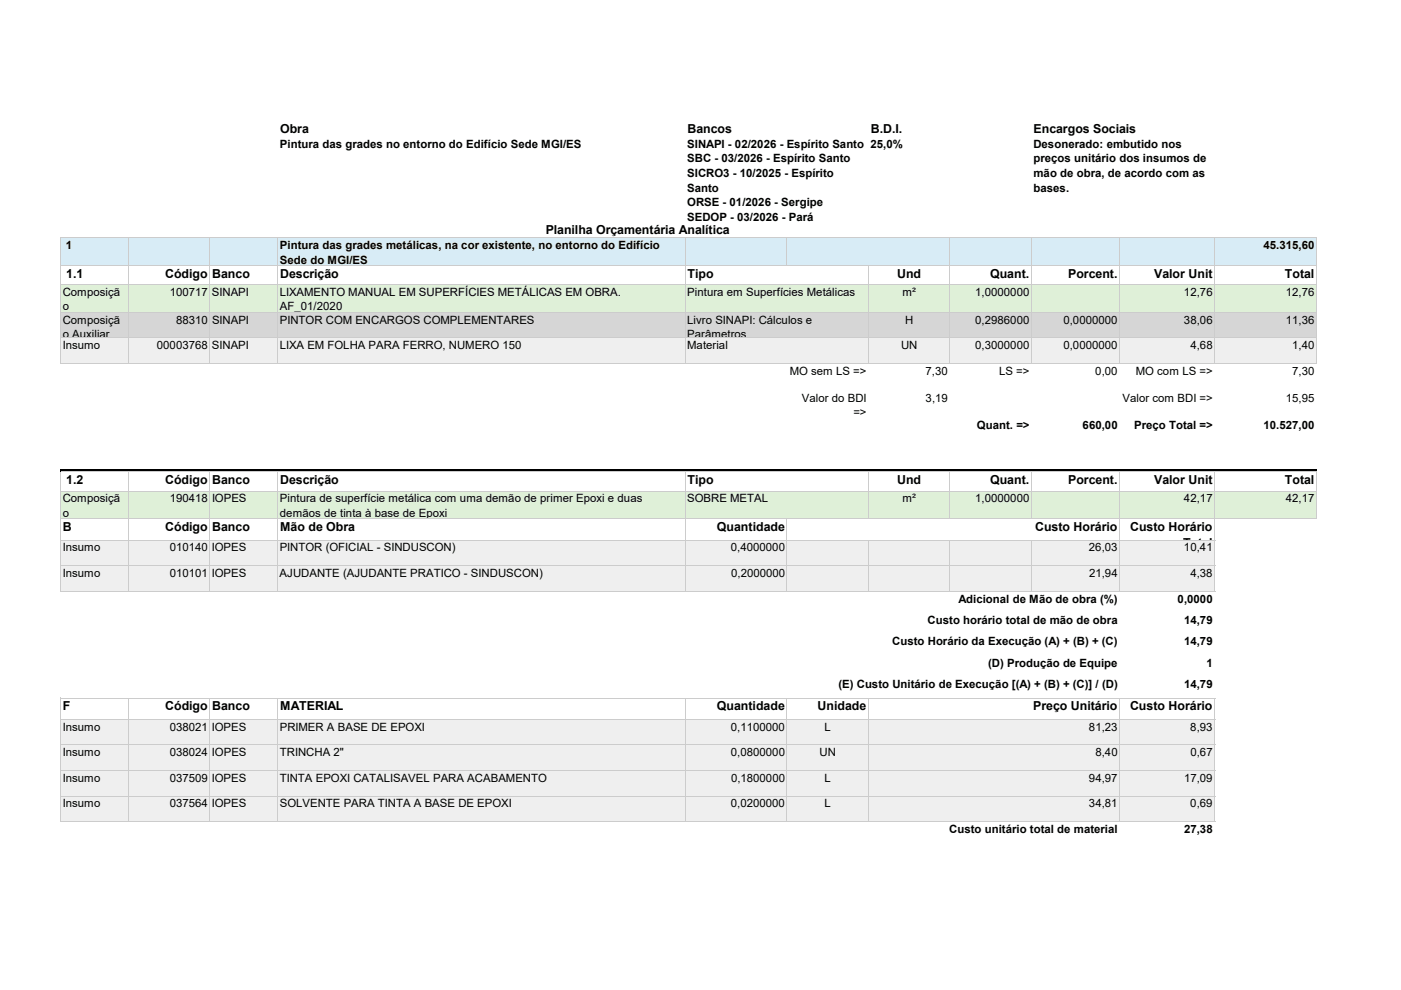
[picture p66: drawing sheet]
<svg xmlns="http://www.w3.org/2000/svg" width="297mm" height="210mm" viewBox="0 0 297 210" stroke-linecap="round" stroke-linejoin="round" font-family="sans-serif">
<defs><g id="words">
<g font-size="2.6">
<text x="59.4" y="28.2">Obra</text>
<text x="145.8" y="28.2">Bancos</text>
<text x="184.6" y="28.2">B.D.I.</text>
<text x="219.2" y="28.2">Encargos Sociais</text>
<text x="115.7" y="49.5">Planilha Orçamentária Analítica</text>
<text x="14.1" y="58.9">1.1</text>
<text x="35" y="58.9">Código Banco</text>
<text x="59.4" y="58.9">Descrição</text>
<text x="145.8" y="58.9">Tipo</text>
<text x="190.2" y="58.9">Und</text>
<text x="209.9" y="58.9">Quant.</text>
<text x="226.5" y="58.9">Porcent.</text>
<text x="244.7" y="58.9">Valor Unit</text>
<text x="272.4" y="58.9">Total</text>
<text x="14.1" y="102.7">1.2</text>
<text x="35" y="102.7">Código Banco</text>
<text x="59.4" y="102.7">Descrição</text>
<text x="145.8" y="102.7">Tipo</text>
<text x="190.2" y="102.7">Und</text>
<text x="209.9" y="102.7">Quant.</text>
<text x="226.5" y="102.7">Porcent.</text>
<text x="244.7" y="102.7">Valor Unit</text>
<text x="272.4" y="102.7">Total</text>
<text x="13.3" y="112.6">B</text>
<text x="35" y="112.6">Código Banco</text>
<text x="59.4" y="112.6">Mão de Obra</text>
<text x="152" y="112.6">Quantidade</text>
<text x="219.5" y="112.6">Custo Horário</text>
<text x="239.6" y="112.6">Custo Horário</text>
<text x="250.8" y="116">T t l</text>
<text x="13.3" y="150.7">F</text>
<text x="35" y="150.7">Código Banco</text>
<text x="59.4" y="150.7">MATERIAL</text>
<text x="152" y="150.7">Quantidade</text>
<text x="173.3" y="150.7">Unidade</text>
<text x="219.1" y="150.7">Preço Unitário</text>
<text x="239.6" y="150.7">Custo Horário</text>
</g>
<g font-size="2.4">
<text x="59.3" y="31.4">Pintura das grades no entorno do Edifício Sede MGI/ES</text>
<text x="145.7" y="31.4">SINAPI - 02/2026 - Espírito Santo 25,0%</text>
<text x="145.7" y="34.5">SBC - 03/2026 - Espírito Santo</text>
<text x="219.1" y="31.4">Desonerado: embutido nos</text>
<text x="219.1" y="34.5">preços unitário dos insumos de</text>
<text x="145.7" y="37.5">SICRO3 - 10/2025 - Espírito</text>
<text x="145.7" y="40.6">Santo</text>
<text x="219.1" y="37.5">mão de obra, de acordo com as</text>
<text x="219.1" y="40.6">bases.</text>
<text x="145.7" y="43.7">ORSE - 01/2026 - Sergipe</text>
<text x="145.7" y="46.8">SEDOP - 03/2026 - Pará</text>
<text x="14" y="52.8">1</text>
<text x="59.3" y="52.8">Pintura das grades metálicas, na cor existente, no entorno do Edifício</text>
<text x="267.9" y="52.8">45.315,60</text>
<text x="59.3" y="55.9">Sede do MGI/ES</text>
<text x="13.3" y="62.7">Composiçã</text>
<text x="13.3" y="65.8">o</text>
<text x="36" y="62.7">100717 SINAPI</text>
<text x="59.3" y="62.7">LIXAMENTO MANUAL EM SUPERFÍCIES METÁLICAS EM OBRA.</text>
<text x="59.3" y="65.8">AF_01/2020</text>
<text x="145.7" y="62.7">Pintura em Superfícies Metálicas</text>
<text x="191.3" y="62.7">m²</text>
<text x="206.8" y="62.7">1,0000000</text>
<text x="251" y="62.7">12,76</text>
<text x="272.6" y="62.7">12,76</text>
<text x="13.3" y="71.7">o Auxiliar</text>
<text x="13.3" y="68.6">Composiçã</text>
<text x="37.3" y="68.6">88310 SINAPI</text>
<text x="59.3" y="68.6">PINTOR COM ENCARGOS COMPLEMENTARES</text>
<text x="145.7" y="68.6">Livro SINAPI: Cálculos e</text>
<text x="145.7" y="71.7">Parâmetros</text>
<text x="191.9" y="68.6">H</text>
<text x="206.8" y="68.6">0,2986000</text>
<text x="225.5" y="68.6">0,0000000</text>
<text x="251" y="68.6">38,06</text>
<text x="272.6" y="68.6">11,36</text>
<text x="13.3" y="74">Insumo</text>
<text x="33.3" y="74">00003768 SINAPI</text>
<text x="59.3" y="74">LIXA EM FOLHA PARA FERRO, NUMERO 150</text>
<text x="145.7" y="74">Material</text>
<text x="191" y="74">UN</text>
<text x="206.8" y="74">0,3000000</text>
<text x="225.5" y="74">0,0000000</text>
<text x="252.4" y="74">4,68</text>
<text x="274" y="74">1,40</text>
<text x="167.4" y="79.5">MO sem LS =&gt;</text>
<text x="196.2" y="79.5">7,30</text>
<text x="211.8" y="79.5">LS =&gt;</text>
<text x="232.2" y="79.5">0,00</text>
<text x="240.8" y="79.5">MO com LS =&gt;</text>
<text x="274" y="79.5">7,30</text>
<text x="170" y="85.2">Valor do BDI</text>
<text x="180.9" y="88.3">=&gt;</text>
<text x="196.3" y="85.2">3,19</text>
<text x="238" y="85.2">Valor com BDI =&gt;</text>
<text x="272.6" y="85.2">15,95</text>
<text x="207.1" y="91">Quant. =&gt;</text>
<text x="229.5" y="91">660,00</text>
<text x="240.5" y="91">Preço Total =&gt;</text>
<text x="267.9" y="91">10.527,00</text>
<text x="13.3" y="106.6">Composiçã</text>
<text x="36" y="106.6">190418 IOPES</text>
<text x="59.3" y="106.6">Pintura de superfície metálica com uma demão de primer Epoxi e duas</text>
<text x="145.7" y="106.6">SOBRE METAL</text>
<text x="191.3" y="106.6">m²</text>
<text x="206.8" y="106.6">1,0000000</text>
<text x="251" y="106.6">42,17</text>
<text x="272.6" y="106.6">42,17</text>
<text x="13.3" y="109.6">o</text>
<text x="59.3" y="109.6">demãos de tinta à base de Epoxi</text>
<text x="13.3" y="117">Insumo</text>
<text x="36" y="117">010140 IOPES</text>
<text x="59.3" y="117">PINTOR (OFICIAL - SINDUSCON)</text>
<text x="155" y="117">0,4000000</text>
<text x="230.9" y="117">26,03</text>
<text x="251" y="117">10,41</text>
<text x="13.3" y="122.4">Insumo</text>
<text x="36" y="122.4">010101 IOPES</text>
<text x="59.3" y="122.4">AJUDANTE (AJUDANTE PRATICO - SINDUSCON)</text>
<text x="155" y="122.4">0,2000000</text>
<text x="230.9" y="122.4">21,94</text>
<text x="252.4" y="122.4">4,38</text>
<text x="203.2" y="127.8">Adicional de Mão de obra (%)</text>
<text x="249.7" y="127.8">0,0000</text>
<text x="189.2" y="136.9">Custo Horário da Execução (A) + (B) + (C)</text>
<text x="196.7" y="132.4">Custo horário total de mão de obra</text>
<text x="251" y="132.4">14,79</text>
<text x="251" y="136.9">14,79</text>
<text x="209.5" y="141.4">(D) Produção de Equipe</text>
<text x="255.8" y="141.4">1</text>
<text x="177.8" y="146">(E) Custo Unitário de Execução [(A) + (B) + (C)] / (D)</text>
<text x="251" y="146">14,79</text>
<text x="13.3" y="155">Insumo</text>
<text x="36" y="155">038021 IOPES</text>
<text x="59.3" y="155">PRIMER A BASE DE EPOXI</text>
<text x="155" y="155">0,1100000</text>
<text x="174.8" y="155">L</text>
<text x="230.9" y="155">81,23</text>
<text x="252.4" y="155">8,93</text>
<text x="13.3" y="160.4">Insumo</text>
<text x="36" y="160.4">038024 IOPES</text>
<text x="59.4" y="160.4">TRINCHA 2&quot;</text>
<text x="154.9" y="160.4">0,0800000</text>
<text x="173.8" y="160.4">UN</text>
<text x="232.2" y="160.4">8,40</text>
<text x="252.4" y="160.4">0,67</text>
<text x="13.3" y="165.8">Insumo</text>
<text x="36" y="165.8">037509 IOPES</text>
<text x="59.3" y="165.8">TINTA EPOXI CATALISAVEL PARA ACABAMENTO</text>
<text x="155" y="165.8">0,1800000</text>
<text x="174.8" y="165.8">L</text>
<text x="230.9" y="165.8">94,97</text>
<text x="251" y="165.8">17,09</text>
<text x="13.3" y="171.2">Insumo</text>
<text x="36" y="171.2">037564 IOPES</text>
<text x="59.3" y="171.2">SOLVENTE PARA TINTA A BASE DE EPOXI</text>
<text x="155" y="171.2">0,0200000</text>
<text x="174.8" y="171.2">L</text>
<text x="230.9" y="171.2">34,81</text>
<text x="252.4" y="171.2">0,69</text>
<text x="201.2" y="176.7">Custo unitário total de material</text>
<text x="251" y="176.7">27,38</text>
</g>
</g></defs>
<path d="M13 50.4h266.1v5.9h-266.1z" fill="#d8ecf6"/>
<path d="M13 56.3h266.1v4.1h-266.1z" fill="#fff"/>
<path d="M13 60.3h266.1v6h-266.1z" fill="#dff0d8"/>
<path d="M13 66.2h266.1v5.5h-266.1z" fill="#d6d6d6"/>
<path d="M13 71.6h266.1v5.5h-266.1z" fill="#efefef"/>
<path d="M13 77h266.1v22.9h-266.1z" fill="#fff"/>
<path d="M13 100h266.1" fill="none" stroke="#dff0d8" stroke-width=".25"/>
<path d="M13 100.1h266.1v4.1h-266.1z" fill="#fff"/>
<path d="M13 104.1h266.1v6h-266.1z" fill="#dff0d8"/>
<path d="M13 110h244.6v4.6h-244.6z" fill="#fff"/>
<path d="M13 114.6h244.6v10.8h-244.6z" fill="#efefef"/>
<path d="M13 125.4h244.6v27.2h-244.6z" fill="#fff"/>
<path d="M13 152.6h244.6v21.7h-244.6z" fill="#efefef"/>
<path d="M13 174.2h244.6v4.6h-244.6z" fill="#fff"/>
<g fill="none" stroke="#ccc" stroke-width=".21">
<path d="M12.8 50.3v26.9M13 50.4h266.2M13 56.3h266.2M27.2 50.5v26.7M44.5 50.5v26.7M58.9 50.5v26.7M145.3 50.5v26.7M166.9 50.5v5.9M184.1 56.4v20.8M201.4 50.5v26.7M218.7 50.5v26.7M237.4 50.5v26.7"/>
<path d="M257.5 50.5v26.7M279.1 50.5v26.7M13 60.3h266.2M13 66.2h266.2M13 71.6h266.2M13 77.1h266.2M12.8 100v25.5M13 100.1h266.2M13 104.2h266.2M13 110h266.2M13 114.6h244.6M13 120h244.6"/>
<path d="M27.2 100.2v25.3M44.5 100.2v25.3M58.9 100.2v25.3M145.3 100.2v25.3M166.9 110.2v15.3M184.1 100.2v10M184.1 114.7v10.8M201.4 100.2v10M201.4 114.7v10.8M218.7 100.2v10M218.7 114.7v10.8M237.4 100.2v25.3"/>
<path d="M257.5 100.2v25.3M279.1 100.2v10M13 125.4h244.6M12.8 148v26.4M13 148.1h244.6M13 152.6h244.6M13 158h244.6M27.2 148.2v26.2M44.5 148.2v26.2M58.9 148.2v26.2M145.3 148.2v26.2M166.9 148.2v26.2"/>
<path d="M184.1 148.2v26.2M237.4 148.2v26.2M257.5 148.2v26.2M13 163.4h244.6M13 168.8h244.6M13 174.3h244.6"/>
</g>
<path d="M12.8 99.6h266.3v.6h-266.3z" fill="#000"/>
<use href="#words"/>
</svg>
